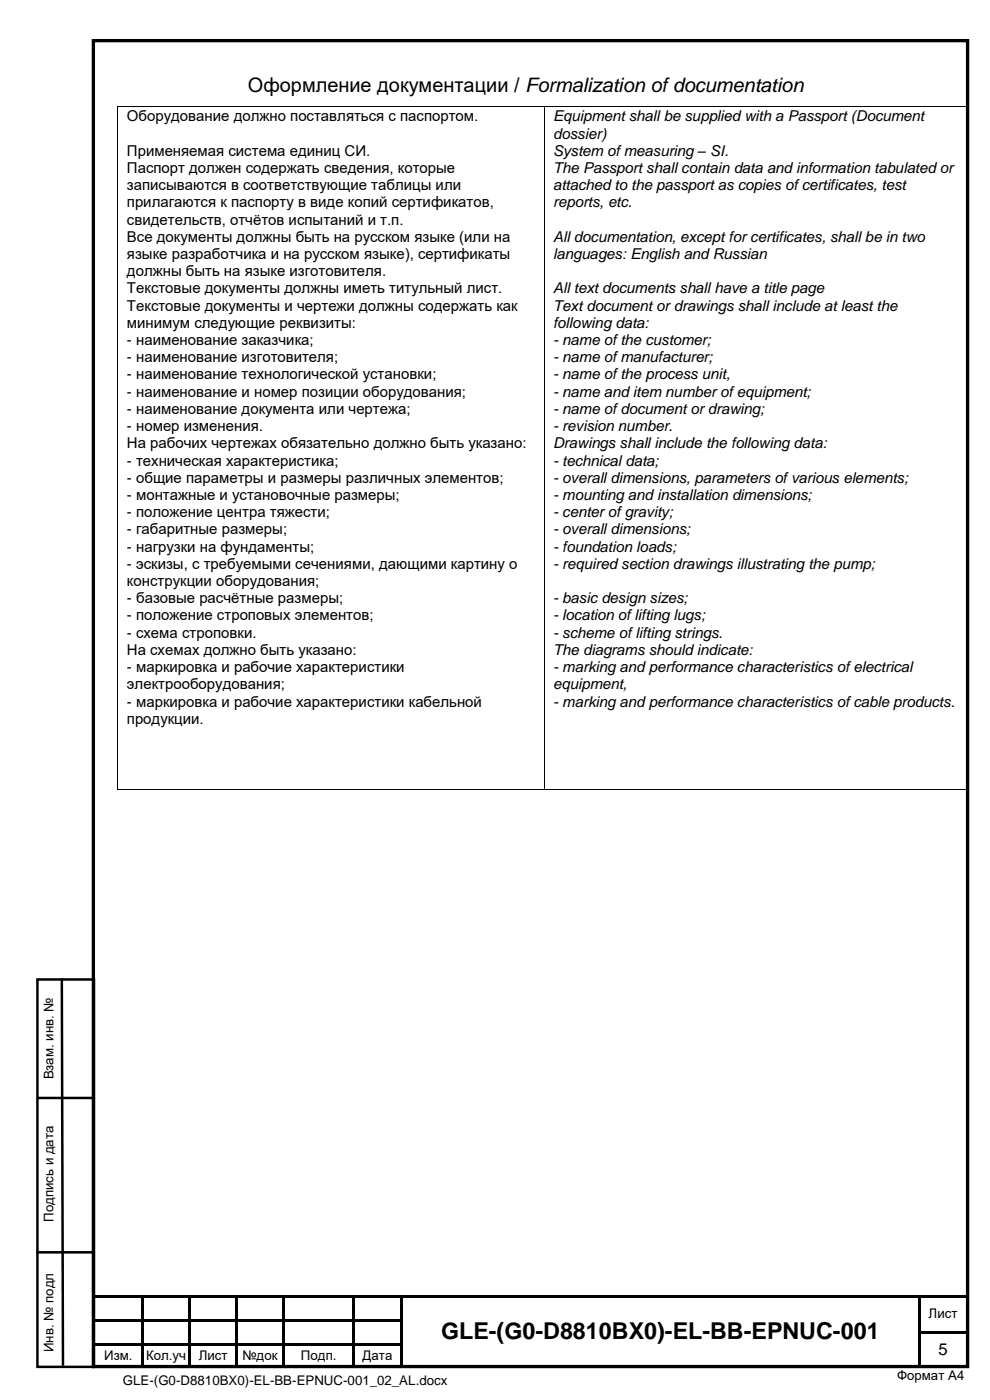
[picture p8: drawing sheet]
<svg xmlns="http://www.w3.org/2000/svg" width="210mm" height="297mm" viewBox="0 0 210 297" stroke-linecap="round" stroke-linejoin="round" font-family="sans-serif">
<defs><g id="words">
<text font-size="4.9" x="93.6" y="284.1">GLE-(G0-D8810BX0)-EL-BB-EPNUC-001</text>
<text font-size="4.2" x="52.6" y="19.6">Оформление документации / Formalization of documentation</text>
<text font-size="3.5" x="199.1" y="287.4">5</text>
<g font-size="3.2">
<text x="26.9" y="25.7">Оборудование должно поставляться с паспортом.</text>
<text x="117.3" y="25.7">Equipment shall be supplied with a Passport (Document</text>
<text x="117.3" y="29.4">dossier)</text>
<text x="26.9" y="33">Применяемая система единиц СИ.</text>
<text x="117.3" y="33">System of measuring – SI.</text>
<text x="26.9" y="36.7">Паспорт должен содержать сведения, которые</text>
<text x="26.9" y="40.3">записываются в соответствующие таблицы или</text>
<text x="117.3" y="36.7">The Passport shall contain data and information tabulated or</text>
<text x="117.3" y="40.3">attached to the passport as copies of certificates, test</text>
<text x="26.9" y="44">прилагаются к паспорту в виде копий сертификатов,</text>
<text x="26.9" y="47.7">свидетельств, отчётов испытаний и т.п.</text>
<text x="117.3" y="44">reports, etc.</text>
<text x="26.9" y="51.3">Все документы должны быть на русском языке (или на</text>
<text x="117.3" y="51.3">All documentation, except for certificates, shall be in two</text>
<text x="26.9" y="55">языке разработчика и на русском языке), сертификаты</text>
<text x="26.9" y="58.6">должны быть на языке изготовителя.</text>
<text x="117.3" y="55">languages: English and Russian</text>
<text x="26.9" y="62.3">Текстовые документы должны иметь титульный лист.</text>
<text x="26.9" y="65.9">Текстовые документы и чертежи должны содержать как</text>
<text x="117.3" y="62.3">All text documents shall have a title page</text>
<text x="117.3" y="65.9">Text document or drawings shall include at least the</text>
<text x="26.9" y="69.6">минимум следующие реквизиты:</text>
<text x="117.3" y="69.6">following data:</text>
<text x="26.9" y="73.2">- наименование заказчика;</text>
<text x="26.9" y="76.9">- наименование изготовителя;</text>
<text x="117.3" y="73.2">- name of the customer;</text>
<text x="117.3" y="76.9">- name of manufacturer;</text>
<text x="26.9" y="80.5">- наименование технологической установки;</text>
<text x="117.3" y="80.5">- name of the process unit,</text>
<text x="26.9" y="84.2">- наименование и номер позиции оборудования;</text>
<text x="26.9" y="87.8">- наименование документа или чертежа;</text>
<text x="117.3" y="84.2">- name and item number of equipment;</text>
<text x="117.3" y="87.8">- name of document or drawing;</text>
<text x="26.9" y="91.5">- номер изменения.</text>
<text x="26.9" y="95.1">На рабочих чертежах обязательно должно быть указано:</text>
<text x="117.3" y="91.5">- revision number.</text>
<text x="117.3" y="95.1">Drawings shall include the following data:</text>
<text x="26.9" y="98.8">- техническая характеристика;</text>
<text x="117.3" y="98.8">- technical data;</text>
<text x="26.9" y="102.4">- общие параметры и размеры различных элементов;</text>
<text x="26.9" y="106.1">- монтажные и установочные размеры;</text>
<text x="117.3" y="102.4">- overall dimensions, parameters of various elements;</text>
<text x="117.3" y="106.1">- mounting and installation dimensions;</text>
<text x="26.9" y="109.7">- положение центра тяжести;</text>
<text x="26.9" y="113.4">- габаритные размеры;</text>
<text x="117.3" y="109.7">- center of gravity;</text>
<text x="117.3" y="113.4">- overall dimensions;</text>
<text x="26.9" y="117">- нагрузки на фундаменты;</text>
<text x="117.3" y="117">- foundation loads;</text>
<text x="26.9" y="120.7">- эскизы, с требуемыми сечениями, дающими картину о</text>
<text x="26.9" y="124.3">конструкции оборудования;</text>
<text x="117.3" y="120.7">- required section drawings illustrating the pump;</text>
<text x="26.9" y="128">- базовые расчётные размеры;</text>
<text x="26.9" y="131.6">- положение строповых элементов;</text>
<text x="117.3" y="128">- basic design sizes;</text>
<text x="117.3" y="131.6">- location of lifting lugs;</text>
<text x="26.9" y="135.3">- схема строповки.</text>
<text x="117.3" y="135.3">- scheme of lifting strings.</text>
<text x="26.9" y="138.9">На схемах должно быть указано:</text>
<text x="26.9" y="142.6">- маркировка и рабочие характеристики</text>
<text x="117.3" y="138.9">The diagrams should indicate:</text>
<text x="117.3" y="142.6">- marking and performance characteristics of electrical</text>
<text x="26.9" y="146.2">электрооборудования;</text>
<text x="26.9" y="149.9">- маркировка и рабочие характеристики кабельной</text>
<text x="117.3" y="146.2">equipment,</text>
<text x="117.3" y="149.9">- marking and performance characteristics of cable products.</text>
<text x="26.9" y="153.5">продукции.</text>
</g>
<g font-size="2.8">
<text x="11.4" y="229" transform="rotate(-90 11.4 229)">Взам. инв. №</text>
<text x="11.4" y="259.2" transform="rotate(-90 11.4 259.2)">Подпись и дата</text>
<text x="197" y="279.7">Лист</text>
<text x="11.4" y="286.9" transform="rotate(-90 11.4 286.9)">Инв. № подл</text>
<text x="22.1" y="288.6">Изм.</text>
<text x="26.1" y="293.8">GLE-(G0-D8810BX0)-EL-BB-EPNUC-001_02_AL.docx</text>
<text x="31" y="288.6">Кол.уч</text>
<text x="42.1" y="288.6">Лист</text>
<text x="51.4" y="288.6">№док</text>
<text x="63.8" y="288.6">Подп.</text>
<text x="76.9" y="288.6">Дата</text>
<text x="190.3" y="292.8">Формат А4</text>
</g>
</g></defs>
<path d="M19.8 8.6h185.5v281.3h-185.5z" fill="none" stroke="#000" stroke-width=".71" stroke-linecap="butt"/>
<g fill="#000">
<path d="M24.9 22.6h.2v.2h-.2z" fill-rule="evenodd"/>
<path d="M24.9 22.6h.2v.2h-.2z" fill-rule="evenodd"/>
<path d="M115.4 22.6h.1v.2h-.1z" fill-rule="evenodd"/>
<path d="M205 22.6h.2v.2h-.2z" fill-rule="evenodd"/>
<path d="M205 22.6h.2v.2h-.2z" fill-rule="evenodd"/>
<path d="M24.9 167.5h.2v.2h-.2z" fill-rule="evenodd"/>
<path d="M24.9 167.5h.2v.2h-.2z" fill-rule="evenodd"/>
<path d="M115.4 167.5h.1v.2h-.1z" fill-rule="evenodd"/>
<path d="M205 167.5h.2v.2h-.2z" fill-rule="evenodd"/>
<path d="M205 167.5h.2v.2h-.2z" fill-rule="evenodd"/>
<path d="M20 274.9h10v.5h-10z" fill-rule="evenodd"/>
<path d="M30 274.9h.5v.5h-.5z" fill-rule="evenodd"/>
<path d="M30 275.4h.5v4.5h-.5z" fill-rule="evenodd"/>
<path d="M30.5 274.9h9.4v.5h-9.4z" fill-rule="evenodd"/>
<path d="M39.9 274.9h.6v.5h-.6z" fill-rule="evenodd"/>
<path d="M39.9 275.4h.6v4.5h-.6z" fill-rule="evenodd"/>
<path d="M40.5 274.9h9.4v.5h-9.4z" fill-rule="evenodd"/>
<path d="M49.9 274.9h.5v.5h-.5z" fill-rule="evenodd"/>
<path d="M49.9 275.4h.5v4.5h-.5z" fill-rule="evenodd"/>
<path d="M50.4 274.9h9.5v.5h-9.5z" fill-rule="evenodd"/>
<path d="M59.9 274.9h.5v.5h-.5z" fill-rule="evenodd"/>
<path d="M59.9 275.4h.5v4.5h-.5z" fill-rule="evenodd"/>
<path d="M60.4 274.9h14.4v.5h-14.4z" fill-rule="evenodd"/>
<path d="M74.8 274.9h.6v.5h-.6z" fill-rule="evenodd"/>
<path d="M74.8 275.4h.6v4.5h-.6z" fill-rule="evenodd"/>
<path d="M75.4 274.9h9.4v.5h-9.4z" fill-rule="evenodd"/>
<path d="M84.8 274.9h.5v.5h-.5z" fill-rule="evenodd"/>
<path d="M84.8 275.4h.5v4.5h-.5z" fill-rule="evenodd"/>
<path d="M85.3 274.9h109.5v.5h-109.5z" fill-rule="evenodd"/>
<path d="M194.8 274.9h.5v.5h-.5z" fill-rule="evenodd"/>
<path d="M194.8 275.4h.5v4.5h-.5z" fill-rule="evenodd"/>
<path d="M195.3 274.9h9.7v.5h-9.7z" fill-rule="evenodd"/>
<path d="M20 279.9h10v.5h-10z" fill-rule="evenodd"/>
<path d="M20 285h10v.5h-10z" fill-rule="evenodd"/>
<path d="M30 279.9h.5v.5h-.5z" fill-rule="evenodd"/>
<path d="M30 280.4h.5v2h-.5z" fill-rule="evenodd"/>
<path d="M30 282.4h.5v.5h-.5z" fill-rule="evenodd"/>
<path d="M30 282.9h.5v2.1h-.5z" fill-rule="evenodd"/>
<path d="M30 285h.5v.5h-.5z" fill-rule="evenodd"/>
<path d="M30 285.5h.5v4.5h-.5z" fill-rule="evenodd"/>
<path d="M30.5 279.9h9.4v.5h-9.4z" fill-rule="evenodd"/>
<path d="M30.5 285h9.4v.5h-9.4z" fill-rule="evenodd"/>
<path d="M39.9 279.9h.6v.5h-.6z" fill-rule="evenodd"/>
<path d="M39.9 280.4h.6v2h-.6z" fill-rule="evenodd"/>
<path d="M39.9 282.4h.6v.5h-.6z" fill-rule="evenodd"/>
<path d="M39.9 282.9h.6v2.1h-.6z" fill-rule="evenodd"/>
<path d="M39.9 285h.6v.5h-.6z" fill-rule="evenodd"/>
<path d="M39.9 285.5h.6v4.5h-.6z" fill-rule="evenodd"/>
<path d="M40.5 279.9h9.4v.5h-9.4z" fill-rule="evenodd"/>
<path d="M40.5 285h9.4v.5h-9.4z" fill-rule="evenodd"/>
<path d="M49.9 279.9h.5v.5h-.5z" fill-rule="evenodd"/>
<path d="M49.9 280.4h.5v2h-.5z" fill-rule="evenodd"/>
<path d="M49.9 282.4h.5v.5h-.5z" fill-rule="evenodd"/>
<path d="M49.9 282.9h.5v2.1h-.5z" fill-rule="evenodd"/>
<path d="M49.9 285h.5v.5h-.5z" fill-rule="evenodd"/>
<path d="M49.9 285.5h.5v4.5h-.5z" fill-rule="evenodd"/>
<path d="M50.4 279.9h9.5v.5h-9.5z" fill-rule="evenodd"/>
<path d="M50.4 285h9.5v.5h-9.5z" fill-rule="evenodd"/>
<path d="M59.9 279.9h.5v.5h-.5z" fill-rule="evenodd"/>
<path d="M59.9 280.4h.5v2h-.5z" fill-rule="evenodd"/>
<path d="M59.9 282.4h.5v.5h-.5z" fill-rule="evenodd"/>
<path d="M59.9 282.9h.5v2.1h-.5z" fill-rule="evenodd"/>
<path d="M59.9 285h.5v.5h-.5z" fill-rule="evenodd"/>
<path d="M59.9 285.5h.5v4.5h-.5z" fill-rule="evenodd"/>
<path d="M60.4 279.9h14.4v.5h-14.4z" fill-rule="evenodd"/>
<path d="M60.4 285h14.4v.5h-14.4z" fill-rule="evenodd"/>
<path d="M74.8 279.9h.6v.5h-.6z" fill-rule="evenodd"/>
<path d="M74.8 280.4h.6v2h-.6z" fill-rule="evenodd"/>
<path d="M74.8 282.4h.6v.5h-.6z" fill-rule="evenodd"/>
<path d="M74.8 282.9h.6v2.1h-.6z" fill-rule="evenodd"/>
<path d="M74.8 285h.6v.5h-.6z" fill-rule="evenodd"/>
<path d="M74.8 285.5h.6v4.5h-.6z" fill-rule="evenodd"/>
<path d="M75.4 279.9h9.4v.5h-9.4z" fill-rule="evenodd"/>
<path d="M75.4 285h9.4v.5h-9.4z" fill-rule="evenodd"/>
<path d="M84.8 279.9h.5v.5h-.5z" fill-rule="evenodd"/>
<path d="M84.8 280.4h.5v2h-.5z" fill-rule="evenodd"/>
<path d="M84.8 282.4h.5v.5h-.5z" fill-rule="evenodd"/>
<path d="M84.8 282.9h.5v2.1h-.5z" fill-rule="evenodd"/>
<path d="M84.8 285h.5v.5h-.5z" fill-rule="evenodd"/>
<path d="M84.8 285.5h.5v4.5h-.5z" fill-rule="evenodd"/>
<path d="M194.8 279.9h.5v.5h-.5z" fill-rule="evenodd"/>
<path d="M194.8 280.4h.5v2h-.5z" fill-rule="evenodd"/>
<path d="M194.8 282.4h.5v.5h-.5z" fill-rule="evenodd"/>
<path d="M194.8 282.9h.5v2.1h-.5z" fill-rule="evenodd"/>
<path d="M194.8 285h.5v.5h-.5z" fill-rule="evenodd"/>
<path d="M194.8 285.5h.5v4.5h-.5z" fill-rule="evenodd"/>
<path d="M195.3 282.4h9.7v.5h-9.7z" fill-rule="evenodd"/>
</g>
<path d="M7.9 207.8h12v82.2h-12zM13.1 207.6l.3 82.1M7.9 232.9h12M7.8 265.7h12" fill="none" stroke="#000" stroke-width=".53"/>
<path d="M25 22.8v144.7M25.1 22.7h90.3M115.5 22.8v144.7M115.5 22.7h89.5M205.1 22.8v144.7M25.1 167.6h90.3M115.5 167.6h89.5" fill="none" stroke="#000" stroke-width=".21"/>
<use href="#words"/>
</svg>
